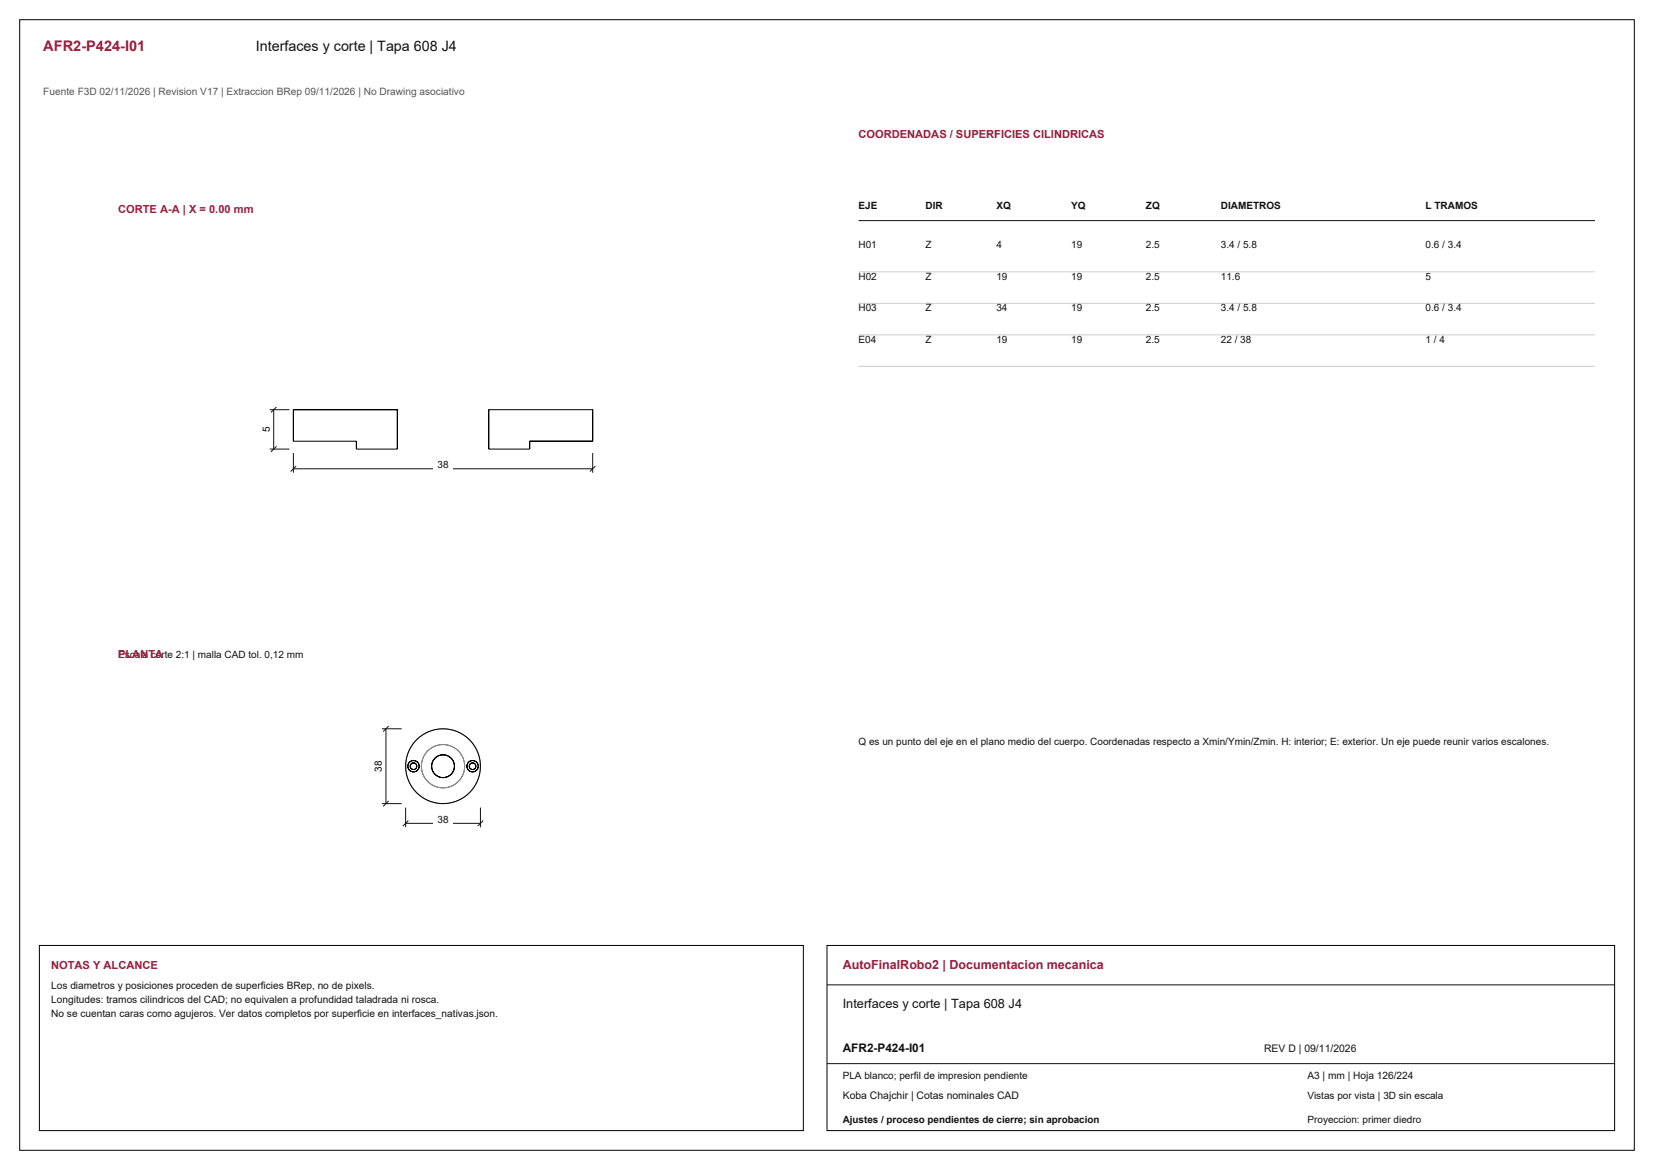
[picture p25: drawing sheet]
<svg xmlns="http://www.w3.org/2000/svg" width="420mm" height="297mm" viewBox="0 0 420 297" stroke-linecap="round" stroke-linejoin="round" font-family="sans-serif">
<defs><g id="words">
<text font-size="3.7" fill="#981b39" x="11" y="13">AFR2-P424-I01</text>
<text font-size="3.6" fill="#111" x="65" y="13">Interfaces y corte | Tapa 608 J4</text>
<text font-size="3.2" fill="#981b39" x="214" y="246">AutoFinalRobo2 | Documentacion mecanica</text>
<text font-size="3.2" fill="#111" x="214" y="256">Interfaces y corte | Tapa 608 J4</text>
<text font-size="3" fill="#111" x="214" y="267">AFR2-P424-I01</text>
<g font-size="2.8" fill="#981b39">
<text x="218" y="35">COORDENADAS / SUPERFICIES CILINDRICAS</text>
<text x="13" y="246">NOTAS Y ALCANCE</text>
</g>
<g font-size="2.8" fill="#a91843">
<text x="30" y="54">CORTE A-A | X = 0.00 mm</text>
<text x="30" y="167">PLANTA</text>
</g>
<text font-size="2.6" fill="#555" x="11" y="24">Fuente F3D 02/11/2026 | Revision V17 | Extraccion BRep 09/11/2026 | No Drawing asociativo</text>
<g font-size="2.6" fill="#111">
<text x="13" y="251">Los diametros y posiciones proceden de superficies BRep, no de pixels.</text>
<text x="13" y="254.6">Longitudes: tramos cilindricos del CAD; no equivalen a profundidad taladrada ni rosca.</text>
<text x="13" y="258.2">No se cuentan caras como agujeros. Ver datos completos por superficie en interfaces_nativas.json.</text>
<text x="321" y="267">REV D | 09/11/2026</text>
<text x="332" y="274">A3 | mm | Hoja 126/224</text>
<text x="214" y="279">Koba Chajchir | Cotas nominales CAD</text>
</g>
<g font-size="2.5" fill="#111">
<text x="218" y="53">EJE</text>
<text x="235" y="53">DIR</text>
<text x="253" y="53">XQ</text>
<text x="272" y="53">YQ</text>
<text x="291" y="53">ZQ</text>
<text x="310" y="53">DIAMETROS</text>
<text x="362" y="53">L TRAMOS</text>
<text x="218" y="63">H01</text>
<text x="235" y="63">Z</text>
<text x="253" y="63">4</text>
<text x="272" y="63">19</text>
<text x="291" y="63">2.5</text>
<text x="310" y="63">3.4 / 5.8</text>
<text x="362" y="63">0.6 / 3.4</text>
<text x="218" y="71">H02</text>
<text x="235" y="71">Z</text>
<text x="253" y="71">19</text>
<text x="272" y="71">19</text>
<text x="291" y="71">2.5</text>
<text x="310" y="71">11.6</text>
<text x="362" y="71">5</text>
<text x="218" y="79">H03</text>
<text x="235" y="79">Z</text>
<text x="253" y="79">34</text>
<text x="272" y="79">19</text>
<text x="291" y="79">2.5</text>
<text x="310" y="79">3.4 / 5.8</text>
<text x="362" y="79">0.6 / 3.4</text>
<text x="218" y="87">E04</text>
<text x="235" y="87">Z</text>
<text x="253" y="87">19</text>
<text x="272" y="87">19</text>
<text x="291" y="87">2.5</text>
<text x="310" y="87">22 / 38</text>
<text x="362" y="87">1 / 4</text>
<text x="111.1" y="118.8">38</text>
<text x="30" y="167">Escala corte 2:1 | malla CAD tol. 0,12 mm</text>
<text x="218" y="189">Q es un punto del eje en el plano medio del cuerpo. Coordenadas respecto a Xmin/Ymin/Zmin. H: interior; E: exterior. Un eje puede reunir varios escalones.</text>
<text x="111.1" y="208.8">38</text>
<text x="214" y="274">PLA blanco; perfil de impresion pendiente</text>
<text x="332" y="279">Vistas por vista | 3D sin escala</text>
<text x="214" y="285">Ajustes / proceso pendientes de cierre; sin aprobacion</text>
<text x="332" y="285">Proyeccion: primer diedro</text>
</g>
<g font-size="2.5">
<text x="68.5" y="109.7" transform="rotate(-90 68.5 109.7)">5</text>
<text x="97" y="195.9" transform="rotate(-90 97 195.9)">38</text>
</g>
</g></defs>
<path d="M5 5h410v287h-410zM74.5 104h26.4v10h-10.4v-2h-16zM124.1 104h26.4v8h-16v2h-10.4z" fill="none" stroke="#000" stroke-width=".25"/>
<path d="M74.5 115v5M74.5 119h76M75.2 118.3l-1.4 1.4M150.5 115v5M151.2 118.3l-1.4 1.4" fill="none" stroke="#111" stroke-width=".25"/>
<path d="M110.1 116.9h4.8v3h-4.8z" fill-rule="evenodd" fill="#fff"/>
<path d="M68.5 114h5M68.5 104h5M69.5 104v10M70.2 113.3l-1.4 1.4M70.2 103.3l-1.4 1.4" fill="none" stroke="#111" stroke-width=".25"/>
<path d="M65.7 107.6h3.2v2.8h-3.2z" fill-rule="evenodd" fill="#fff"/>
<g fill="none" stroke="#8c8c8c" stroke-width=".25" stroke-dasharray="1.1 .8" stroke-linecap="butt">
<path d="M103 194.5l.1 1.1M103.1 195.6l.1 1M103.1 193.4l-.1 1.1M103.2 196.6l.3 1M103.2 192.4l-.1 1M103.5 197.6l.4 1M103.5 191.4l-.3 1M103.9 198.6l.6 1M103.9 190.4l-.4 1M104.5 199.6l.6 .8M104.5 189.4l-.6 1M105.1 188.6l-.6 .8"/>
<path d="M105.8 187.8l-.7 .8M106.6 187.1l-.8 .7M107 194.5l.1 .8M107.1 195.3l.1 .8M107.1 193.7l-.1 .8M107.2 196.1l.3 .7M107.2 192.9l-.1 .8M107.4 186.5l-.8 .6M107.5 196.8l.4 .7M107.5 192.2l-.3 .7M107.9 197.5l.5 .7M107.9 191.5l-.4 .7"/>
<path d="M108.4 185.9l-1 .6M108.4 198.2l.6 .5M108.4 190.8l-.5 .7M109 198.7l.6 .5M109 190.3l-.6 .5M109.4 185.5l-1 .4M109.6 199.2l.7 .4M109.6 189.8l-.6 .5M110.3 199.6l.8 .2M110.3 189.4l-.7 .4M110.4 185.2l-1 .3M111.1 199.8l.8 .2"/>
<path d="M111.1 189.2l-.8 .2M111.4 185.1l-1 .1M111.9 200h.8M111.9 189l-.8 .2M112.5 185l-1.1 .1M112.7 200l.8-.1M112.7 189h-.8M113.5 199.9l.8-.2M113.5 189.1l-.8-.1M113.6 185.1l-1.1-.1M114.3 199.7l.7-.3M114.3 189.3l-.8-.2"/>
<path d="M114.6 185.2l-1-.1M115 199.4l.7-.4M115 189.6l-.7-.3M115.6 185.5l-1-.3M115.7 199l.6-.5M115.7 190l-.7-.4M116.3 198.5l.6-.6M116.3 190.5l-.6-.5M116.6 185.9l-1-.4M116.9 197.9l.4-.7M116.9 191.1l-.6-.6M117.3 197.2l.3-.7"/>
<path d="M117.3 191.8l-.4-.7M117.6 186.5l-1-.6M117.6 196.5l.3-.8M117.6 192.5l-.3-.7M117.9 195.7l.1-.8M117.9 193.3l-.3-.8M118 194.9v-.8M118 194.1l-.1-.8M118.4 187.1l-.8-.6M119.2 187.8l-.8-.7M119.9 188.6l-.7-.8M120.5 199.6l.6-1"/>
<path d="M120.5 189.4l-.6-.8M121.1 198.6l.4-1M121.1 190.4l-.6-1M121.5 197.6l.3-1M121.5 191.4l-.4-1M121.8 196.6l.1-1M121.8 192.4l-.3-1M121.9 195.6l.1-1.1M121.9 193.4l-.1-1M122 194.5l-.1-1.1M105.1 200.4l.7 .8M105.8 201.2l.8 .7"/>
<path d="M106.6 201.9l.8 .6M107.4 202.5l1 .6M108.4 203.1l1 .4M109.4 203.5l1 .3M110.4 203.8l1 .1M111.4 203.9l1.1 .1M112.5 204l1.1-.1M113.6 203.9l1-.1M114.6 203.8l1-.3M115.6 203.5l1-.4M116.6 203.1l1-.6M117.6 202.5l.8-.6"/>
<path d="M118.4 201.9l.8-.7M119.2 201.2l.7-.8M119.9 200.4l.6-.8"/>
</g>
<g fill="none" stroke="#000" stroke-width=".25">
<circle cx="105" cy="194.5" r=".85"/>
<circle cx="105" cy="194.5" r="1.45"/>
<circle cx="112.5" cy="194.5" r="9.5"/>
<circle cx="112.5" cy="194.5" r="2.9"/>
<circle cx="120" cy="194.5" r="1.45"/>
<circle cx="120" cy="194.5" r=".85"/>
</g>
<path d="M103 205v5M103 209h19M103.7 208.3l-1.4 1.4M122 205v5M122.7 208.3l-1.4 1.4" fill="none" stroke="#111" stroke-width=".25"/>
<path d="M110.1 206.9h4.8v3h-4.8z" fill-rule="evenodd" fill="#fff"/>
<path d="M97 185h5M98 185v19M98.7 184.3l-1.4 1.4M97 204h5M98.7 203.3l-1.4 1.4" fill="none" stroke="#111" stroke-width=".25"/>
<path d="M94.2 192.4h3.2v4.2h-3.2z" fill-rule="evenodd" fill="#fff"/>
<path d="M218 56h187M210 250h200M210 270h200" fill="none" stroke="#111" stroke-width=".25"/>
<path d="M218 69h187M218 77h187M218 85h187M218 93h187" fill="none" stroke="#ccc" stroke-width=".25"/>
<path d="M10 240h194v47h-194zM210 240h200v47h-200z" fill="none" stroke="#000" stroke-width=".25"/>
<use href="#words"/>
</svg>
